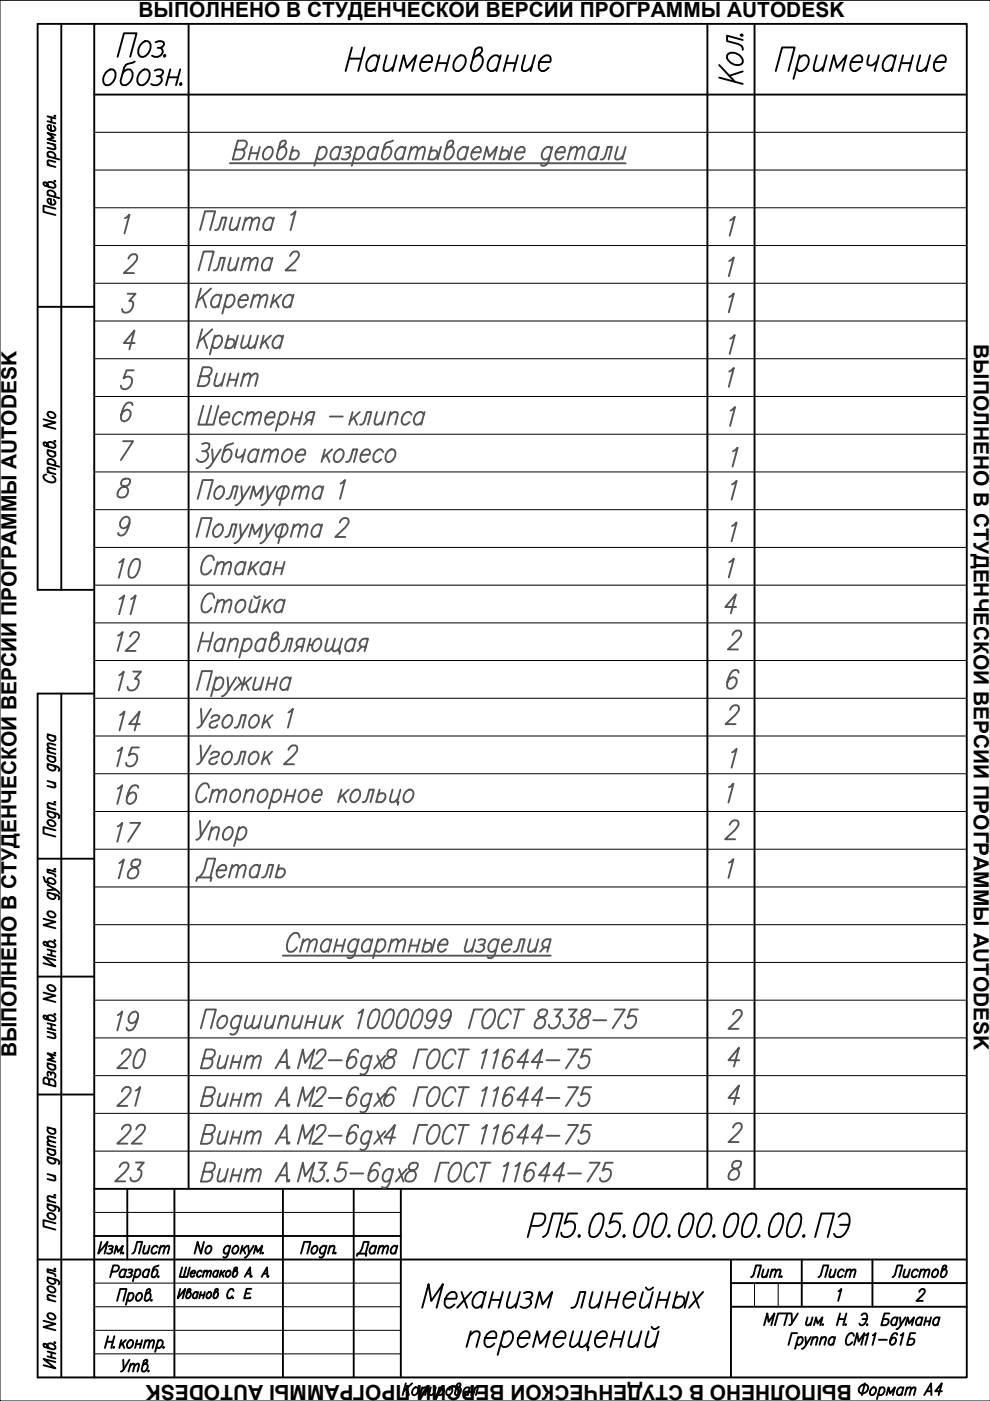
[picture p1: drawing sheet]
<svg xmlns="http://www.w3.org/2000/svg" width="210mm" height="297mm" viewBox="0 0 210 297" stroke-linecap="round" stroke-linejoin="round" font-family="sans-serif">
<defs><g id="words">
<g font-size="8.8">
<text x="72" y="16.2">Наименование</text>
<text x="110.8" y="263.5">РЛ5.05.00.00.00.00.ПЭ</text>
</g>
<text font-size="8.4" fill="#545454" x="40.2" y="188">Деталь</text>
<g font-size="7.9" fill="#545454">
<text x="41.3" y="50.1">Плита 1</text>
<text x="40.6" y="83.3">Винт</text>
<text x="24" y="123.8">10</text>
<text x="41.3" y="123.1">Стакан</text>
<text x="23.6" y="139.3">12</text>
<text x="40.6" y="163.3">Уголок 2</text>
<text x="23.6" y="171.8">16</text>
<text x="23.6" y="219.8">19</text>
<text x="23.6" y="243.8">22</text>
</g>
<g font-size="7.5" fill="#545454">
<text x="40.9" y="58.6">Плита 2</text>
<text x="41.6" y="130.9">Стойка</text>
<text x="24" y="147.5">13</text>
<text x="24" y="155.9">14</text>
<text x="40.6" y="155.6">Уголок 1</text>
<text x="23.6" y="163.7">15</text>
<text x="23.6" y="179.6">17</text>
<text x="24" y="187.3">18</text>
<text x="23.6" y="227.5">20</text>
<text x="23.6" y="235.7">21</text>
<text x="23.3" y="251.5">23</text>
</g>
<text font-size="7.1" fill="#545454" x="29.6" y="131.6" transform="rotate(-90 29.6 131.6)">11</text>
<text font-size="6.2" x="74.4" y="267.4">Дата</text>
<g font-size="5.7">
<text x="26.8" y="267.1">Лист</text>
<text x="158" y="272">Лит.</text>
<text x="172.2" y="272">Лист</text>
<text x="188" y="272">Листов</text>
<text x="30.7" y="297.4">1</text>
</g>
<g font-size="4.4">
<text x="29.4" y="3.5">ВЫПОЛНЕНО В СТУДЕНЧЕСКОЙ ВЕРСИИ ПРОГРАММЫ AUTODESK</text>
<text x="206.5" y="72.9" transform="rotate(90 206.5 72.9)">ВЫПОЛНЕНО В СТУДЕНЧЕСКОЙ ВЕРСИИ ПРОГРАММЫ AUTODESK</text>
<text x="3.5" y="224.2" transform="rotate(-90 3.5 224.2)">ВЫПОЛНЕНО В СТУДЕНЧЕСКОЙ ВЕРСИИ ПРОГРАММЫ AUTODESK</text>
<text x="180.6" y="293.6" transform="rotate(-180 180.6 293.6)">ВЫПОЛНЕНО В СТУДЕНЧЕСКОЙ ВЕРСИИ ПРОГРАММЫ AUTODESK</text>
</g>
</g></defs>
<!-- layer: OSN25 -->
<g fill="none" stroke="#000" stroke-width=".21">
<path d="M210 .1h-210v296.9h210M20 28.1h185M20 36.1h185M20 44.1h185M20 52.1h185M20 60.1h185M20 68.1h185M20 76.1h185M20 84.1h185M20 92.1h185M20 100.1h185M20 108.1h185"/>
<path d="M20 116.1h185M20 124.1h185M20 132.1h185M20 140h185M20 148h185M20 156h185M20 164h185M20 172h185M20 180.1h185M20 188.1h185M20 196.1h185M20 204.1h185"/>
<path d="M20 212.1h185M20 220.1h185M20 228.1h185M20 236.1h185M20 257.1h65M20 244.1h185M20 272h65M20 277.1h65M160 272v5.1M165 272v5.1M20 287h65M20 282.1h65"/>
</g>
<!-- layer: OSN50 -->
<g fill="none" stroke="#000" stroke-width=".4">
<path d="M13 5.1v120M20 5.1h185v286.9h-185zM20 5.1h-12v120h12M40 5.1v247M150 5.1v247M160 5.1v247M20 20.1h185M8 65.1h12M13 147.1v144.9M20 147.1h-12v144.9h12M8 182.1h12M8 207.1h12"/>
<path d="M8 232.1h12M20 252.1h185M27 252.1v14.9M37 252.1v39.9M60 252.1v39.9M75 252.1v39.9M85 252.1v39.9M8 267h197M20 262.1h65M155 267v25M155 272h50M155 277.1h50"/>
<path d="M170 267v10.1M185 267v10.1"/>
</g>
<!-- layer: TEXT -->
<g fill="none" stroke="#000" stroke-width=".4">
<path d="M22.4 15.4l1-.7h.5a1.99 1.99 0 0 1-.4 3.1l-.5 .3h-.5a1.39 1.39 0 0 1-.5-1.9zM24.9 12.1l1.4-5h2.7l-1.4 5M28.6 13.1l-1.9 .7-.3 .5-.8 2.8 .2 .7 .3 .3a2.12 2.12 0 0 0 1.8-3.1l-.3-.3h-.6l-1 .7M29.6 15.4l1-.7h.6a1.39 1.39 0 0 1 .4 1.9 1.83 1.83 0 0 1-1.9 1.5 1.39 1.39 0 0 1-.4-1.9zM29.8 9.4l1-.7h.5a1.39 1.39 0 0 1 .5 1.9 1.84 1.84 0 0 1-1.9 1.5 1.38 1.38 0 0 1-.5-2zM32.8 15l.6-.3h.6l.5 .3a.98 .98 0 0 1-1.2 1.2M33 9l.6-.3h.6l.5 .3a.98 .98 0 0 1-1.3 1.1M33.8 16.2l.5 .4a1.37 1.37 0 0 1-.7 1.4 1.37 1.37 0 0 1-1.6-.2M34 10.1l.5 .5a1.37 1.37 0 0 1-.8 1.4 1.37 1.37 0 0 1-1.5-.2M35 11.6l-.3 .2 .1 .3 .3-.3M35.7 16.4h2.1M36.1 14.7l-.9 3.4"/>
<path d="M38.2 14.7l-.9 3.4M38.4 17.6l-.3 .2 .2 .3 .2-.3M152.5 13.8l3.3 3.5M152.5 16.5l5 1.3M154.4 11.4a2.11 2.11 0 0 1 3.1 1.8 1.4 1.4 0 0 1-1.9 .5 1.84 1.84 0 0 1-1.4-1.9zM157.2 7.3l.3 .2-.3 .1-.2-.2M157.5 8.5l-3.3-.9v1.1l2.3 .6 .7 .4 .3 .9M157.5 15.1l-2.9 1M164.5 15.1l1.3-5h2.7l-1.3 5M169.4 12.4a1.22 1.22 0 0 1 1.8-.4 2.11 2.11 0 0 1-1.8 3.1l-.5-.8M169.6 11.7l-1.4 5M173.2 11.7l-.6 2.4v.7l.3 .3h.5l1.2-1"/>
<path d="M175.3 11.7l-.9 3.4M175.9 15.1l.9-3.4 .6 2.6 2.1-2.6-.9 3.4M180.4 13.2h2.3a1 1 0 0 0-.4-1.5 2.07 2.07 0 0 0-1.7 3.1l.3 .3h.5l1-.8M184.2 11.7l-.3 1.2v.7l.3 .3h.6l.5-.3 .7-.7M186.3 11.7l-.9 3.4M189.8 12.4l-.3-.4a1.22 1.22 0 0 0-1.8 .4 2.1 2.1 0 0 0-.3 2.4l.3 .3h.6l1-.8M189.9 11.7l-.8 3.4M191 13.4h2.1M191.5 11.7l-.9 3.4M193.6 11.7l-.9 3.4M195.1 11.7l-.6 2.4v.7l.3 .3h.5l1.3-1M197.2 11.7l-.9 3.4"/>
<path d="M198.1 13.2h2.3a1 1 0 0 0-.4-1.5 2.07 2.07 0 0 0-1.7 3.1l.3 .3h.6l.9-.8M10.1 39.1v-.3a1.01 1.01 0 0 1 1-.1 1.01 1.01 0 0 1 .6 .9l-.4 .2-1.8-.4-.3-.4 .2-.3a.77 .77 0 0 1 .8 .7l.2 .2M10.1 35l1.6 .4M10.1 33.1l2.5 .7M10.1 30.3l1.6 .4M10.1 24.7l1.6 .4M10.1 25.7l1.6 .4M10.4 33.2a.63 .63 0 0 1-.2-.9 .95 .95 0 0 1 1.1 0 .95 .95 0 0 1 .3 1.1l-.2 .1M10.9 24.9v1M11.3 30.6l.4 .6-.1 .5-1.5-.4M11.4 26.7a.61 .61 0 0 1 .2 1 .96 .96 0 0 1-1.1-.1 .96 .96 0 0 1-.3-1h.6v1.1M11.6 38.3l.1 .1h-.2"/>
<path d="M11.6 24.5l.1 .1h-.2M11.7 34.3l-1.5-.3-.1 .5 .4 .6M11.7 28.6l-1.6-.4 1.3 1-1.3 .3 1.6 .5M10.1 41.3l2.5 .7M10.4 41.4a.63 .63 0 0 1-.2-.9 .95 .95 0 0 1 1.1 0 .95 .95 0 0 1 .3 1.1l-.2 .1M11.4 42.3a.61 .61 0 0 1 .2 1 .96 .96 0 0 1-1.1-.1 .96 .96 0 0 1-.3-1h.6v1.1M11.7 44.2l-2.5-.6v1.3l2.5 .7M9.2 88.9l2.5 .7-2.5 .6 2.5 .7M10.1 94.3v-.3a1.01 1.01 0 0 1 1-.2 1.01 1.01 0 0 1 .6 .9l-.4 .3-1.8-.5-.3-.3 .2-.4a.77 .77 0 0 1 .8 .7l.2 .2M10.1 98.3l2.5 .6M10.1 95.4l1.6 .5M10.2 87.4a.95 .95 0 0 1 1.1 .1 .95 .95 0 0 1 .3 1 .96 .96 0 0 1-1.1 0 .96 .96 0 0 1-.3-1.1z"/>
<path d="M10.4 98.4l-.3-.5v-.3a1.01 1.01 0 0 1 1-.2 1.01 1.01 0 0 1 .6 .9l-.3 .3M10.4 95.5l-.2 .1a.93 .93 0 0 0 .4 1.1 .93 .93 0 0 0 1.1-.2v-.2l-.3-.5M11.6 93.5l.1 .1-.2-.1M11.7 99.5l-1.5-.3-.1 .4 .4 .6M9.8 100.6h-.2a.69 .69 0 0 0-.4 .8 .69 .69 0 0 0 .6 .5 1.4 1.4 0 0 0 1.9 .1 .95 .95 0 0 0-.6-1M10.1 100.1l1.6 .4M10.1 159.4l1.6 .4M10.1 155.7l1.6 .4M10.4 155.8l-.2 .1a.93 .93 0 0 0 .4 1 .93 .93 0 0 0 1.1-.1v-.3l-.3-.5M11.7 158.9l-1.5-.3-.1 .3 .4 .6M11.7 157.9l-1.5-.3-.1 .4 .4 .6M10.1 172l1.9 .5a.76 .76 0 0 1 .6 .8l-.2 .2"/>
<path d="M10.1 162l1.9 .5a.76 .76 0 0 1 .6 .8l-.2 .2M10.1 171.2l1.6 .4M10.1 165.6l1.6 .4M10.1 160.2l1.6 .4M10.2 174a.95 .95 0 0 1 1.1 0 .95 .95 0 0 1 .3 1.1 .97 .97 0 0 1-1.1-.1 .97 .97 0 0 1-.3-1zM10.4 172l-.2 .2a.93 .93 0 0 0 .4 1 .93 .93 0 0 0 1.1-.1v-.3l-.3-.5M10.4 162.1l-.2 .1a.93 .93 0 0 0 .4 1 .93 .93 0 0 0 1.1-.1v-.3l-.3-.5M10.4 160.3l-.2 .1a.95 .95 0 0 0 .3 1 .95 .95 0 0 0 1.1 0l.1-.4-.3-.5M11.3 165.9l.4 .6-.1 .4-1.5-.3M11.6 170l.1 .1h-.2M11.7 176l-2.5-.6v1.3l2.5 .7M11.7 170.6l-1.5-.3-.1 .4 .4 .6"/>
<path d="M9.2 194.8l2.5 .7-2.5 .6 2.5 .7M9.2 185.9l.4 1 .2 .2 1.5 .3 .4-.2a1.01 1.01 0 0 0-.6-.9 1.01 1.01 0 0 0-1 .1v.3l.3 .5M10.1 189.2l1.9 .5a.76 .76 0 0 1 .6 .8l-.2 .2M10.1 187.6l1.6 1-1.6 .1M10.2 193.3a1.07 1.07 0 0 1 1.5 .9 1.01 1.01 0 0 1-1 .2 1.01 1.01 0 0 1-.6-.9zM10.4 189.3l-.2 .1a.93 .93 0 0 0 .4 1.1 .93 .93 0 0 0 1.1-.2v-.3l-.3-.4M11.6 199.3l.1 .2-.2-.1M11.6 184.2l.1 .1h-.2M11.7 188.6l.5 .3 .4 .6M11.7 184.8l-1.6-.5v.6l1.5 .5 .1 .5M9.2 210.4l2.5 .7-2.5 .7 2.5 .6M10.1 215.8v-.3a.99 .99 0 0 1 1-.2 .99 .99 0 0 1 .6 .9l-.4 .3-1.8-.5-.3-.3 .2-.4a.81 .81 0 0 1 .8 .7l.2 .3"/>
<path d="M10.1 200.2v-.3a.99 .99 0 0 1 1-.2 .99 .99 0 0 1 .6 .9l-.4 .3-1.8-.5-.3-.4 .2-.3a.77 .77 0 0 1 .8 .7l.2 .2M10.1 218.8l1.6 .4M10.1 216.9l1.6 .5M10.1 218l1.6 .4M10.1 201.3l1.6 .4M10.1 202.4l1.6 .4M10.2 209a1.07 1.07 0 0 1 1.5 .9 1.01 1.01 0 0 1-1 .1 1.01 1.01 0 0 1-.6-.9zM10.9 201.5v1.1M10.9 217.2v1M11.3 219.1l.4 .6-.1 .4-1.5-.3M11.6 215l.1 .1-.2-.1M11.7 203.6l-2.5-.7 2.5 2-2.5-.7"/>
<path d="M10.1 225.4l1.6 .5M10.1 239l1.6 .5M10.4 229.1l-.2-.4a.54 .54 0 0 0-.5-.2 .54 .54 0 0 0-.5 .3v.9l2.5 .6v-.8a.86 .86 0 0 0-1.2-.6l-.1 1.1M10.4 225.5l-.2 .1a.97 .97 0 0 0 .3 1.1 .97 .97 0 0 0 1.1 0 .61 .61 0 0 0-.2-.9M10.4 239.1l-.2 .1a.93 .93 0 0 0 .4 1.1 .93 .93 0 0 0 1.1-.2v-.3l-.3-.4M10.8 227.6l.5-.2a.78 .78 0 0 1 .3 1.1M10.8 227.9a.5 .5 0 0 0-.6-.6v.8M11.6 223.2l.1 .1-.2-.1M11.7 223.8l-1.6-.5 1.3 1.1-1.3 .2 1.6 .5M10.1 255.3l1.9 .5a.76 .76 0 0 1 .6 .8l-.2 .2M10.1 245.3l1.9 .5a.76 .76 0 0 1 .6 .8l-.2 .2M10.1 254.5l1.6 .5"/>
<path d="M10.1 248.9l1.6 .5M10.1 243.5l1.6 .4M10.1 242.7l1.6 .5M10.2 257.3a.95 .95 0 0 1 1.1 .1 .95 .95 0 0 1 .3 1 .96 .96 0 0 1-1.1 0 .96 .96 0 0 1-.3-1.1zM10.4 255.4l-.2 .1a.93 .93 0 0 0 .4 1.1 .93 .93 0 0 0 1.1-.2v-.3l-.3-.4M10.4 245.4l-.2 .1a.93 .93 0 0 0 .4 1.1 .93 .93 0 0 0 1.1-.2v-.3l-.3-.5M10.4 243.6l-.2 .1a.95 .95 0 0 0 .3 1 .95 .95 0 0 0 1.1 .1l.1-.5-.3-.5M11.3 249.2l.4 .6-.1 .5-1.5-.3M11.6 253.3l.1 .2-.2-.1M11.7 259.4l-2.5-.7v1.3l2.5 .7M11.7 253.9l-1.5-.3-.1 .5 .4 .6M11.7 242.2l-1.5-.3-.1 .4 .4 .6"/>
<path d="M11.7 241.3l-1.5-.4-.1 .4 .4 .6M10.1 270.8l1.9 .5a.8 .8 0 0 1 .6 .9l-.2 .1M10.1 275.5l1.6 .4M10.2 278.6a.95 .95 0 0 1 1.1 0 .95 .95 0 0 1 .3 1 .96 .96 0 0 1-1.1 0 .96 .96 0 0 1-.3-1zM10.2 272.8a.95 .95 0 0 1 1.1 .1 .95 .95 0 0 1 .3 1 .96 .96 0 0 1-1.1 0 .96 .96 0 0 1-.3-1.1zM10.4 270.9l-.2 .1a.93 .93 0 0 0 .4 1.1 .93 .93 0 0 0 1.1-.2v-.3l-.3-.4M11.6 269l.1 .1-.2-.1M11.7 274.9l-1.5-.3-.1 .4 .4 .6M11.7 269.5l-1.6-.4v.6l1.5 .5 .1 .4M21.5 263.3l-.7 2.5 2-2.5-.6 2.5M23.1 264.3l.3-.2 .5 .2-.1 .4-.5 .1M23.6 264.8l.2 .3a.68 .68 0 0 1-.4 .7 .68 .68 0 0 1-.7-.1"/>
<path d="M23.7 269.6h.8a.73 .73 0 0 0 .6-.5 .73 .73 0 0 0-.2-.8h-.9l-.7 2.5M24.3 265.8l.4-1.7 .3 1.3 1-1.3-.4 1.7M24.8 275.8l.7-2.5h1.3l-.6 2.5M26.6 269.5l-.1-.3a.93 .93 0 0 0-1 .5 .93 .93 0 0 0 .1 1.1h.3l.5-.3M26.8 269.1l-.5 1.7M27.2 269.2h.8a.48 .48 0 0 1-.1 .5 .48 .48 0 0 1-.5 .1M27.3 274.5a.63 .63 0 0 1 .9-.3 .95 .95 0 0 1 0 1.1 .95 .95 0 0 1-1.1 .4l-.1-.3M27.4 274.1l-.7 2.5M27.7 269.8l.2 .2a.53 .53 0 0 1-.5 .8l-.6-.1M28.7 269.5a.63 .63 0 0 1 1-.3 .96 .96 0 0 1-.1 1.1 .96 .96 0 0 1-1 .4l-.1-.2M28.9 269.1l-.7 2.5M29.3 274.2l.5-.1a1.01 1.01 0 0 1 .2 1.1 1.01 1.01 0 0 1-.9 .6 1.01 1.01 0 0 1 .2-1.6z"/>
<path d="M31.4 274.1h.2a.99 .99 0 0 1 .2 1.1 .99 .99 0 0 1-.9 .6l-.2-.5 .4-1.8 .4-.2 .3 .1a.77 .77 0 0 1-.7 .8l-.2 .3M31.6 269.5l-.1-.3a.92 .92 0 0 0-1.1 .5 .92 .92 0 0 0 .2 1.1h.3l.4-.3M31.7 269.1l-.5 1.7M32.1 275.6v.2l.1-.1M33.6 270.6l-.1 .1h.2M33.6 268.3l-.9 .4-.2 .2-.4 1.4 .1 .4a.93 .93 0 0 0 1.1-.4 .93 .93 0 0 0-.2-1.2h-.3l-.4 .4M38.2 273.3l-.5 2 1.6-2-.6 2M38.6 268.7l-.5 2h1.6l.5-2M39.5 268.7l-.6 2M40 273.9h.2a.74 .74 0 0 1 .2 .9 .74 .74 0 0 1-.9 .4v-.3l.3-1.4 .5-.2 .1 .2-.1 .2-.7 .5M40.4 270h.9l.1-.4a.67 .67 0 0 0-.9 0 .67 .67 0 0 0-.1 .8l.2 .3 .6-.3M41.9 274.2l-.1-.2a.74 .74 0 0 0-.8 .4 .74 .74 0 0 0 .1 .9l.6-.3"/>
<path d="M42 273.9l-.4 1.4M42.4 274.6h.9M42.6 273.9l-.4 1.4M42.8 269.7l-.1-.2a.74 .74 0 0 0-.9 .3 .74 .74 0 0 0 .2 .9l.6-.3M43.2 269.8l.5-.4 .3 .1-.3 1.2M43.2 263.3l-.6 2.5-.7-2.5-.6 2.5M43.3 269.4l-.3 1.3M43.4 273.9l-.3 1.4M43.8 264.5l.5-.4h.3a1.01 1.01 0 0 1 .1 1.1 1.01 1.01 0 0 1-.9 .6 .83 .83 0 0 1 0-1.3zM44 274.2l.4-.3a.69 .69 0 0 1 .4 .9 .69 .69 0 0 1-.8 .5 .63 .63 0 0 1 0-1.1zM44 269.8l.5-.4 .2 .1-.2 1.2M45.8 273.9h.2a.75 .75 0 0 1 .1 .9 .75 .75 0 0 1-.8 .4l-.1-.3 .4-1.4 .3-.2 .3 .1a.67 .67 0 0 1-.6 .6l-.2 .2"/>
<path d="M46.2 269.7l-.1-.2a.75 .75 0 0 0-.8 .3 .75 .75 0 0 0 .1 .9l.6-.3M46.3 269.4l-.3 1.3M46.9 269.4l-.4 1.3M47.1 270l.3 .7M47.7 269.4l-1 .9M48 269.7a.51 .51 0 0 1 .8-.2 .76 .76 0 0 1 0 .8 .76 .76 0 0 1-.9 .3v-.4zM48.7 264.5l-.1-.2a.91 .91 0 0 0-1 .4 .91 .91 0 0 0 .1 1.1l.5-.1 .3-.3M48.8 264.1l-.5 1.9a.76 .76 0 0 1-.8 .6l-.2-.1M49.4 275.1l-.1 .1h.1M49.5 264.5l.5-.4h.3a1.01 1.01 0 0 1 .1 1.1 1.01 1.01 0 0 1-.9 .6 .83 .83 0 0 1 0-1.3zM49.5 273.7v-.2a.56 .56 0 0 0-.6-.2 .56 .56 0 0 0-.4 .4l-.3 .8a.57 .57 0 0 0 .3 .8 .57 .57 0 0 0 .7-.5M49.9 269.4h.2a.73 .73 0 0 1 .1 .9 .73 .73 0 0 1-.8 .3l-.1-.3 .4-1.4 .3-.2 .3 .1a.63 .63 0 0 1-.6 .7l-.2 .2"/>
<path d="M51.4 264.1l-.4 1.7M51.6 264.8l.4 1M51.9 270.7l1.1-2 .1 2M52 274.2h1M52.3 270.1h.8M52.4 264.1l-1.3 1.2M52.6 264.1l.2 1.7 1-1.7M52.8 265.8a1.24 1.24 0 0 1-.9 .8M53 275.1l-.1 .1h.2M53.3 273.3h-1l-.5 2h1M53.3 270.5v.2l.1-.1M53.8 265.8l.5-1.7 .3 1.3 1-1.3-.4 1.7"/>
<path d="M55.5 270.7l1.1-2 .1 2M55.7 265.6l-.1 .1h.2M55.9 270.1h.7M56.9 270.5l-.1 .2 .1-.1M63.8 265.8l.7-2.5h1.3l-.6 2.5M66.3 264.5l.4-.4h.3a1.01 1.01 0 0 1 .2 1.1 1.01 1.01 0 0 1-.9 .6 .83 .83 0 0 1 0-1.3zM69.1 264.5l-.1-.2a.91 .91 0 0 0-1.1 .4 .91 .91 0 0 0 .2 1.1l.5-.1 .3-.3M69.2 264.1l-.5 1.9a.76 .76 0 0 1-.8 .6l-.2-.1M69.8 264.6l.7-.5 .4 .2-.3 1.5M70 264.1l-.5 1.7M71.1 265.6l-.1 .1h.2M89.5 277.3l1.4-5 .5 3.5 2.5-3.5-1.3 5"/>
<path d="M94.4 275.4h2.3a1.03 1.03 0 0 0-.4-1.5 2.11 2.11 0 0 0-1.8 3.1l.3 .3h.6l1-.8M97.9 273.9l1.1 3.4M99.9 273.9l-3 3.4M102.8 274.6l-.6-.7a2.12 2.12 0 0 0-1.8 3.1l.4 .3h.5l1-.8M103 273.9l-.9 3.4M104.1 275.6h2.1M104.5 273.9l-.9 3.4M106.6 273.9l-.9 3.4M108.1 273.9l-.6 2.4v.7l.3 .3h.6l1.2-1M110.2 273.9l-.9 3.4M111.1 274.2l.7-.3h.5l.5 .3a1 1 0 0 1-1.3 1.2M112.1 275.4l.5 .4a1.37 1.37 0 0 1-.8 1.4 1.37 1.37 0 0 1-1.5-.2"/>
<path d="M113.5 277.3l.9-3.4 .6 2.6 2.1-2.6-.9 3.4M121.1 277.3h.4l.5-.3 .3-.7 .7-2.4h1.1l-.9 3.4M125.6 273.9l-.6 2.4v.7l.3 .3h.6l1.2-1M127.7 273.9l-.8 3.4M128.8 275.6h2.1M129.3 273.9l-.9 3.4M131.4 273.9l-.9 3.4M132.3 275.4h2.3a1.03 1.03 0 0 0-.4-1.5 2.09 2.09 0 0 0-1.8 3.1l.4 .3h.5l1-.8M136.3 273.9l-.6 2.4v.7l.3 .3h.6l1.2-1M136.9 273l.5 .5h.4l.7-.5M138.4 273.9l-.9 3.4M139.5 275.6h2.1"/>
<path d="M139.9 273.9l-.9 3.4M142 273.9l-.9 3.4M143.2 275.4a1.05 1.05 0 0 1 1.1-.6 1.05 1.05 0 0 1 .8 1 1.46 1.46 0 0 1-2.2 1.2l-.1-.2M143.6 273.9l-.9 3.4M146 273.9l-.9 3.4M147 273.9l1.2 3.4M149.1 273.9l-3 3.4M166.1 278.5h-1.1l-.7 2.5M166.3 278.5h1.3M167 278.5l-.7 2.5M167.8 278.5l.1 2M169.2 278.5l-1.4 2.2-.5 .3"/>
<path d="M171.2 279.3l-.3 1.5 .4 .2 .6-.5M172.3 279.3l-.5 1.7M177.8 273.8l.6-.5-.7 2.5M177.8 279.7h1.3M178.1 278.5l-.7 2.5M179.5 278.5l-.7 2.5M182.7 278.8a.63 .63 0 0 1 .5-.3 .63 .63 0 0 1 .6 .3 1.69 1.69 0 0 1-1.3 2.2l-.3-.4M182.8 279.7h1M188.6 278.5h-1.1l-.6 2.5h.8a.73 .73 0 0 0 .6-.6 .73 .73 0 0 0-.2-.7h-.9M190.3 279.7l-.2-.3a.94 .94 0 0 0-1 .4 .94 .94 0 0 0 0 1 .61 .61 0 0 0 .9-.2M190.4 279.3l-.5 1.7M190.8 279.3l.2 1.7 1-1.7"/>
<path d="M194.9 273.9a.59 .59 0 0 1 .5-.6 .59 .59 0 0 1 .7 .5l-.5 .8-1.3 1.2h1.3M195.5 279.7l-.3-.4a1.01 1.01 0 0 0-.9 .6 1.01 1.01 0 0 0 .2 1.1h.3l.4-.4M195.6 279.3l-.4 1.7M196.4 279.3l-.5 1.7M197.4 279.3l-.4 1.7M199.1 279.7l-.3-.4a1.01 1.01 0 0 0-.9 .6 1.01 1.01 0 0 0 .2 1.1h.3l.5-.4M199.2 279.3l-.4 1.7M9.2 280l2.5 .7-2.5 .7 2.5 .6M10.1 285.4v-.3a1.01 1.01 0 0 1 1-.2 1.01 1.01 0 0 1 .6 .9l-.4 .3-1.8-.5-.3-.3 .2-.4a.77 .77 0 0 1 .8 .7l.2 .3M10.1 286.5l1.6 .5M10.1 287.6l1.6 .4M10.9 286.8v1"/>
<path d="M11.6 284.6l.1 .1-.2-.1M11.7 288.8l-2.5-.7 2.5 2-2.5-.6M22.6 284.5h1.3M22.9 283.3l-.7 2.5M24.1 285.6v.2l.1-.1M24.3 283.3l-.7 2.5M25.7 284.1l-.4 1.7M25.9 284.8l.5 1M26.1 288.3l.1 2M26.7 284.1l-1.3 1.2M27.2 284.5l.4-.4h.3a1.01 1.01 0 0 1 .2 1.1 1.01 1.01 0 0 1-.9 .6 .83 .83 0 0 1 0-1.3zM27.5 288.3l-1.4 2.3-.5 .2"/>
<path d="M27.6 289.6l.6-.5 .3 .1-.3 1.6M27.7 289.1l-.5 1.7M28.5 289.6l.6-.5 .4 .1-.4 1.6M28.9 285h1M29.1 284.1l-.5 1.7M30.1 284.1l-.4 1.7M30.8 289.1h.2a1.01 1.01 0 0 1 .2 1.1 1.01 1.01 0 0 1-.9 .6l-.3-.5 .5-1.8 .4-.2 .3 .1a.8 .8 0 0 1-.7 .8l-.2 .3M30.8 284.6l.6-.5 .3 .2-.3 1.5M30.9 284.1l-.5 1.7M31.5 290.6l-.1 .1h.2M31.7 284.6l.6-.5 .4 .2-.4 1.5M33.5 284.5l.4-.4h.3a1.01 1.01 0 0 1 .2 1.1 1.01 1.01 0 0 1-.9 .6l-.3-.4"/>
<path d="M33.5 284.1l-.6 2.5M34.7 285.6l-.1 .2 .2-.1M99.6 283.2l1.2-.9h.5l.4 .2v.5l-.7 2.6M99.8 282.3l-.9 3.3M102.8 283.7h2.3a1.02 1.02 0 0 0-.3-1.4 2.07 2.07 0 0 0-1.8 3.1l.3 .2h.6l.9-.7M106.7 283a1.23 1.23 0 0 1 1.8-.5 2.11 2.11 0 0 1-1.8 3.1l-.5-.7M106.9 282.3l-1.4 5M109.9 283.7h2.3a1 1 0 0 0-.4-1.4 2.07 2.07 0 0 0-1.8 3.1l.3 .2h.6l1-.7M113 285.6l.9-3.3 .6 2.6 2.1-2.6-.9 3.3M117.5 283.7h2.3a1 1 0 0 0-.4-1.4 2.07 2.07 0 0 0-1.8 3.1l.4 .2h.5l1-.7M121.5 282.3l-.6 2.3v.8l.3 .2h.4l1.2-1M123.4 282.3l-.6 2.3v.8l.3 .2h.4l1.2-1"/>
<path d="M125.3 282.3l-.9 3.3h.4l-.2 .7M126.3 283.7h2.3a1 1 0 0 0-.4-1.4 2.07 2.07 0 0 0-1.8 3.1l.3 .2h.6l.9-.7M129.8 283.9h2.1M130.3 282.3l-.9 3.3M132.4 282.3l-.9 3.3M133.9 282.3l-.6 2.3v.8l.3 .2h.6l1.2-1M136 282.3l-.9 3.3M137.5 282.3l-.6 2.3v.8l.3 .2h.6l1.2-1M138.2 281.3l.1 .2a.9 .9 0 0 0 1.4-.2M139.6 282.3l-.9 3.3M162 281l.7-2.5 .3 1.8 1.2-1.8-.7 2.5M169 282.6h-1.1l-.7 2.5"/>
<path d="M169.2 283.8l.4-.3h.3a1.01 1.01 0 0 1 .2 1 1.01 1.01 0 0 1-.9 .6l-.3-.3M169.2 283.5l-.6 2.5M170.8 283.5l.1 1.6 1-1.6M170.9 285.1a1.11 1.11 0 0 1-.9 .9M172.3 284l.6-.5 .4 .1-.3 1.5M172.4 283.5l-.5 1.6M172.6 281l.4-1.7 .3 1.3 1.1-1.3-.5 1.7M174.1 284l.6-.5 .4 .1-.3 1.5M174.2 283.5l-.4 1.6M174.5 280.7l-.1 .3 .1-.2M177 283.8l-.3-.3a1.01 1.01 0 0 0-.9 .6 1.01 1.01 0 0 0 .1 1h.3l.5-.3M177.1 283.5l-.5 1.6"/>
<path d="M179.3 280.7l-.1 .3 .2-.2M181 283.2v-.2a.7 .7 0 0 0-.7-.3 .7 .7 0 0 0-.6 .5l-.2 .4a1.29 1.29 0 0 0 .2 1.5 1.01 1.01 0 0 0 1-.5M181.1 285.1l.7-2.5 .2 1.8 1.3-1.8-.7 2.5M182.4 294a.88 .88 0 0 1 1.1-.5 .88 .88 0 0 1 .5 1.2 .99 .99 0 0 1-1 .8 .99 .99 0 0 1-.9-.8zM183.4 293.3l-.7 2.5M183.5 283.1l.6-.5-.6 2.5M183.9 280.7l-.1 .3 .1-.2M184.7 294.5l.5-.4h.3a.93 .93 0 0 1 .1 1.1 .93 .93 0 0 1-1 .5 1.03 1.03 0 0 1 .1-1.2zM185.1 283.1l.6-.5-.7 2.5M186.3 284.1h1.7M186.5 294.5a.63 .63 0 0 1 .9-.3 .95 .95 0 0 1 0 1.1 .95 .95 0 0 1-1 .4l-.2-.2M186.6 294.1l-.7 2.5"/>
<path d="M188 295.8l.4-1.7 .3 1.4 1-1.4-.4 1.7M190.2 283v-.2l-.4-.2a2.14 2.14 0 0 0-1 2.4 .81 .81 0 0 0 1-.3 .81 .81 0 0 0-.2-1.1 .88 .88 0 0 0-.9 .7M191 281a1.11 1.11 0 0 1-.9 .8M191 283.1l.6-.5-.7 2.5M191.5 294.5l-.2-.3a.93 .93 0 0 0-1 .5 .93 .93 0 0 0 .1 1.1h.3l.5-.3M191.6 294.1l-.5 1.7M192 281l.4-1.7 .4 1.3 1-1.3-.5 1.7M192.2 294.6l.6-.5 .3 .1-.3 1.6M192.3 294.1l-.4 1.7M193.1 294.6l.6-.5 .4 .1-.3 1.6M194 282.6h-1l-.7 2.5h.9a.73 .73 0 0 0 .6-.5 .73 .73 0 0 0-.3-.8h-.8M196 295.8l1.4-2.5 .1 2.5"/>
<path d="M196.1 280.1h1.1M196.5 295h.9M199.7 295h-1.4l1.4-1.7-.7 2.5"/>
</g>
<g fill="none" stroke="#545454" stroke-width=".4">
<path d="M48.7 34.6h84M49.9 31.7h1.4l.4 .2a1.36 1.36 0 0 1-1 1.9h-1.4l1.1-4h1.4l.4 .2a1.2 1.2 0 0 1-.9 1.7M53 32.5h1.7M53.4 31.1l-.7 2.7M55.1 31.1l-.7 2.7M56.2 31.7l.7-.6h.5a1.62 1.62 0 0 1-.7 2.7h-.5a1.32 1.32 0 0 1 0-2.1zM59.8 31.1h.5a1.6 1.6 0 0 1-.7 2.7h-.5l-.3-.2-.1-.6 .8-2.8 .5-.4h.5l.1 .2a1.29 1.29 0 0 1-1.1 1.3l-.4 .4M61.8 32.3a.87 .87 0 0 1 1.4-.3 .87 .87 0 0 1-.2 1.4 .99 .99 0 0 1-1.4 .2l-.1-.2M62.1 31.1l-.7 2.7M67.6 31.7l.7-.6h.5a1.6 1.6 0 0 1-.7 2.7h-.5l-.4-.6M67.7 31.1l-1 4M72.2 31.7l-.5-.6a1.69 1.69 0 0 0-1.4 2.5l.2 .2h.5l.7-.6"/>
<path d="M72.3 31.1l-.7 2.7M73 31.3l.5-.2 .9 .2v.4l-.2 .4-.8 .2M73.8 32.3l.4 .4a1.1 1.1 0 0 1-.6 1 1.1 1.1 0 0 1-1.2-.1M75.5 31.7a.97 .97 0 0 1 1.5-.4 1.71 1.71 0 0 1-1.5 2.5l-.4-.6M75.6 31.1l-1 4M80.1 31.7l-.2-.4a.97 .97 0 0 0-1.5 .4 1.32 1.32 0 0 0 0 2.1h.5l.8-.6M80.2 31.1l-.7 2.7M83.3 29.8l-1.5 .6-.2 .4-.7 2.2 .1 .4 .3 .4a1.69 1.69 0 0 0 1.5-2.5l-.3-.2h-.4l-.8 .6M85.9 31.7l-.5-.6a1.69 1.69 0 0 0-1.4 2.5l.2 .2h.5l.7-.6M86 31.1l-.7 2.7M87 31.9l1-.8 .6 .2v.6l-.5 1.9M87.2 31.1l-.7 2.7"/>
<path d="M88.6 31.9l.9-.8 .6 .2v.6l-.5 1.9M91.2 32.3a.84 .84 0 0 1 .9-.4 .84 .84 0 0 1 .7 .8 1.16 1.16 0 0 1-1.8 .9l-.1-.2M91.5 31.1l-.7 2.7M93.5 31.1l-.7 2.7M95.3 31.1h.5a1.62 1.62 0 0 1-.7 2.7h-.5l-.3-.2-.1-.6 .8-2.8a.71 .71 0 0 1 1.1-.2 1.29 1.29 0 0 1-1.1 1.3l-.4 .4M99.1 31.7l-.4-.6a1.69 1.69 0 0 0-1.5 2.5l.3 .2h.5l.7-.6M99.3 31.1l-.7 2.7M100 32.3h1.9a.74 .74 0 0 0 0-.8 .74 .74 0 0 0-.8-.4 1.79 1.79 0 0 0-1 2.5l.3 .2h.4l.8-.6M102.5 33.8l.7-2.7 .5 2.1 1.7-2.1-.8 2.7M106.3 32.3a.87 .87 0 0 1 1.4-.3 .87 .87 0 0 1-.2 1.4 .99 .99 0 0 1-1.4 .2l-.1-.2M106.6 31.1l-.7 2.7M108.6 31.1l-.7 2.7"/>
<path d="M109.3 32.3h1.9a.74 .74 0 0 0 0-.8 .74 .74 0 0 0-.8-.4 1.79 1.79 0 0 0-1 2.5l.3 .2h.5l.7-.6M116.9 31.7l-.1-.4a.97 .97 0 0 0-1.5 .4 1.5 1.5 0 0 0 0 2.1h.5l.7-.6M117.1 31.1l-.8 3.1a1.19 1.19 0 0 1-1.3 .9l-.3-.1M117.9 32.3h1.8a.74 .74 0 0 0 0-.8 .74 .74 0 0 0-.8-.4 1.79 1.79 0 0 0-.9 2.5 .97 .97 0 0 0 1.4-.4M120.9 31.9l.9-.8 .6 .2v.6l-.5 1.9M121.1 31.1l-.7 2.7M122.4 31.9l1-.8 .5 .2v.6l-.5 1.9M126.9 31.7l-.2-.4a.97 .97 0 0 0-1.5 .4 1.7 1.7 0 0 0-.2 1.9 .97 .97 0 0 0 1.4-.4M127 31.1l-.7 2.7M127.4 33.8l.6-.2 .3-.6 .5-1.9h1l-.8 2.7M131 31.1l-.5 1.9v.6l.2 .2h.5l.9-.8M132.7 31.1l-.8 2.7"/>
<path d="M26.5 46.3l1-.8-1.1 4M27.2 54.8l.1-.1a1 1 0 0 1 .8-.8 1 1 0 0 1 1 .4 1.68 1.68 0 0 1-.8 1.7l-2 1.9h2.1M154.6 55.3l1-.7-1.1 4M154.8 46.7l1-.7-1.1 4M27.1 62.3h1.6l-1.3 1.5h.5l.2 .2a1.6 1.6 0 0 1-.3 1.7 1.6 1.6 0 0 1-1.8 .4l-.1-.6M28.3 78.5h-1.5l-.6 1.7a1.01 1.01 0 0 1 1.4-.2 1.01 1.01 0 0 1 .3 1.4 1.28 1.28 0 0 1-.9 1 1.28 1.28 0 0 1-1.3-.3l-.1-.3M28.6 72.7h-2.3l2.2-2.6-1.1 4M42.6 61.2l-1 4M42.9 69.8l-1.1 4M42.9 62.9l.8 2.3M43.2 71.5l.7 2.3M44.7 61.2l-2.8 2.6"/>
<path d="M45 69.8l-2.9 2.7M45.4 71.7a.97 .97 0 0 1 1.5-.4 1.71 1.71 0 0 1-1.5 2.5l-.4-.6M45.6 71.1l-1.1 4M46.8 63.1l-.2-.4a.97 .97 0 0 0-1.5 .4 1.65 1.65 0 0 0-.1 1.9l.2 .2h.5l.7-.6M47 62.5l-.7 2.7M48 63.1a.97 .97 0 0 1 1.5-.4 1.71 1.71 0 0 1-1.4 2.5l-.5-.6M48.2 72.3a.84 .84 0 0 1 .9-.4 .84 .84 0 0 1 .6 .8 1.18 1.18 0 0 1-1.8 .9l-.1-.2M48.2 62.5l-1.1 4M48.5 71.1l-.8 2.7M50.4 71.1l-.7 2.7M50.6 63.6h1.9a.74 .74 0 0 0 0-.8 .74 .74 0 0 0-.8-.3 1.79 1.79 0 0 0-1 2.5 .97 .97 0 0 0 1.5-.4M51.6 71.1l-.5 2v.5l.6 .2 1-.7"/>
<path d="M53.2 71.1l-.5 2v.5l.5 .2 1-.7M53.6 63.3l1-.8 .6 .2v.6l-.5 1.9M53.8 62.5l-.7 2.7M54.7 71.1l-.7 2.7M55.2 63.3l.9-.8 .6 .2v.6l-.5 1.9M55.9 71.1l-.7 2.7M56.2 72.3l.7 1.5M57.4 71.1l-2 2M58.1 62.5l-.7 2.7M58.4 63.6l.7 1.6M59.6 62.5l-2 1.9M59.9 71.7l-.5-.6a1.69 1.69 0 0 0-1.4 2.5l.3 .2h.4l.8-.6"/>
<path d="M60 71.1l-.7 2.7M62.1 63.1l-.2-.4a.97 .97 0 0 0-1.5 .4 1.7 1.7 0 0 0-.2 1.9 .97 .97 0 0 0 1.5-.4M62.2 62.5l-.7 2.7M154.6 63l1-.8-1.1 4M154.6 78.8l1-.8-1.1 4M154.8 71.8l1-.8-1.1 4M26.1 93.5h2.1l-2.6 4M28.1 85.9l-.1-.4-.4-.2-.8 .2a5.3 5.3 0 0 0-1.2 3.3l.2 .3a1.38 1.38 0 0 0 1.5-.2 1.38 1.38 0 0 0 .4-1.5l-.2-.4a.99 .99 0 0 0-1.5 .4l-.3 .6M42.8 94.1l.7-.2 .9 .2a1.26 1.26 0 0 1-.9 1.6 1.13 1.13 0 0 1 .7 1 1.13 1.13 0 0 1-.8 1.1 1.18 1.18 0 0 1-1.7-.4M42.9 95.7h.6M43.1 86l-1.1 4h3.2l1.1-4M44.8 86l-1.1 4"/>
<path d="M45 95.3l.2 2.6 1.6-2.6M45.2 97.9a1.89 1.89 0 0 1-1.4 1.4M46.7 88.5h1.8a.79 .79 0 0 0-.3-1.1 1.66 1.66 0 0 0-1.4 2.4l.3 .2h.4l.8-.5M49.4 93.9l-1.5 .6-.2 .4-.6 2.3 .1 .6a.97 .97 0 0 0 1.5-.4 1.65 1.65 0 0 0 .2-1.9l-.3-.2h-.4l-.8 .5M50.3 95.3l-.2 .9v.6l.2 .2 .8-.2 .6-.6M51.4 87.9l-.2-.3a.97 .97 0 0 0-1.4 .3 1.5 1.5 0 0 0 0 2.1h.5l.7-.5M52 95.3l-.7 2.6M52.3 88.1l1-.7 .5 .2v.5l-.5 1.9M52.5 87.4l-.7 2.6M53.8 88.1l1-.7 .6 .2v.5l-.6 1.9M54.7 95.8l-.2-.3a.97 .97 0 0 0-1.5 .3 1.7 1.7 0 0 0-.2 2 .97 .97 0 0 0 1.5-.4M54.9 95.3l-.7 2.6"/>
<path d="M55.9 96l1-.7 .5 .2v.5l-.5 1.9M56.1 95.3l-.7 2.6M56.3 88.5h1.8a.84 .84 0 0 0-.3-1.1 1.68 1.68 0 0 0-1.4 2.4 .97 .97 0 0 0 1.5-.3M57.4 96l1-.7 .5 .2v.5l-.5 1.9M59.4 87.9l.7-.5h.5a1.59 1.59 0 0 1-.7 2.6h-.5l-.5-.5M59.5 87.4l-1.1 4M60.2 95.8l.8-.5h.4a1.59 1.59 0 0 1-.7 2.6h-.4a1.1 1.1 0 0 1-.4-1.5zM62.1 88.7h1.6M62.4 87.4l-.7 2.6M62.8 96.4h1.8a.79 .79 0 0 0-.3-1.1 1.66 1.66 0 0 0-1.4 2.5l.3 .1h.4l.8-.5M64.1 87.4l-.7 2.6M65.3 89.1l-.9 .9"/>
<path d="M66.2 89.1h-.9a.94 .94 0 0 1-.4-1 .94 .94 0 0 1 .9-.7h.9l-.7 2.6M68.9 95.3l-.7 2.6M69.2 96.4l.6 1.5M69.9 88.3h2.8M70.4 95.3l-2 1.9M71.2 95.8l.7-.5h.5a1.62 1.62 0 0 1-.7 2.6h-.5a1.32 1.32 0 0 1 0-2.1zM73.4 97.9l.6-.1 .3-.6 .5-1.9h1l-.8 2.6M74.8 87.4l-.8 2.6M75.1 88.5l.6 1.5M76.3 87.4l-2 1.9M76.3 90l.7-.2 .3-.5 .5-1.9h.9l-.7 2.6M76.5 96.4h1.8a.79 .79 0 0 0-.3-1.1 1.66 1.66 0 0 0-1.4 2.5l.3 .1h.4l.8-.5"/>
<path d="M79.9 87.4l-.5 1.9v.5l.3 .2h.4l1-.7M81.2 95.8l-.4-.5a1.59 1.59 0 0 0-1.5 .9 1.59 1.59 0 0 0 .3 1.7h.5l.7-.5M81.6 87.4l-.7 2.6M82.1 95.8a.97 .97 0 0 1 1.5-.3 1.69 1.69 0 0 1-1.4 2.4 1.12 1.12 0 0 1-.3-1.5zM82.6 88.1l1-.7h.5l.2 .2v.3l-.5 2.1M82.8 87.4l-.7 2.6M87.2 87.9l-.4-.5a1.68 1.68 0 0 0-1.4 2.4l.2 .2h.5l.7-.5M89.8 87.9l-.2-.3a.97 .97 0 0 0-1.4 .3 1.7 1.7 0 0 0-.3 1.9 .97 .97 0 0 0 1.5-.3M90 87.4l-.7 2.6M154.9 87.1l1-.8-1.1 4M155.4 95.7l1-.8-1.1 4M26 101.7a.82 .82 0 0 0 0 1.3 1.28 1.28 0 0 1 1.2 1.5 1.28 1.28 0 0 1-1.7 1l-.5-.2a1.58 1.58 0 0 1 1.2-2.1 1.23 1.23 0 0 0 1.3-1.5l-.4-.2z"/>
<path d="M27.5 110.9a1.26 1.26 0 0 1-1.8 .9 1.51 1.51 0 0 1 1.2-2.3l.4 .2 .2 .4a5.1 5.1 0 0 1-1.2 3.3l-.8 .1-.4-.1v-.4M41.7 113.8l1-4h2.2l-1.1 4M41.9 105.8l1.1-4h2.1l-1.1 4M45.6 111.7l.8-.5h.4a1.59 1.59 0 0 1-.7 2.6h-.5a1.1 1.1 0 0 1-.3-1.5zM45.8 103.7a.97 .97 0 0 1 1.5-.4 1.69 1.69 0 0 1-1.4 2.5 1.1 1.1 0 0 1-.4-1.5zM47.8 113.8l.6-.1 .8-2.5h1l-.8 2.6M48 105.8l.7-.2 .3-.6 .5-1.9h.9l-.7 2.7M50.9 111.2l.2 2.6 1.6-2.6M51.1 113.8a1.89 1.89 0 0 1-1.4 1.4M51.2 103.1l.2 2.7 1.6-2.7M51.4 105.8a1.95 1.95 0 0 1-1.5 1.3M52.8 113.8l.7-2.6 .5 2.1 1.6-2.1-.7 2.6"/>
<path d="M53 105.8l.8-2.7 .5 2.1 1.6-2.1-.7 2.7M56.4 111.2l.2 2.6 1.6-2.6M56.6 113.8a1.89 1.89 0 0 1-1.4 1.4M56.6 103.1l.3 2.7 1.6-2.7M56.9 105.8a1.89 1.89 0 0 1-1.5 1.3M58.8 111.7l.8-.5h.9a1.59 1.59 0 0 1-.7 2.6h-.9a1.32 1.32 0 0 1-.1-2.1zM59.1 103.7l.8-.6h.9a1.62 1.62 0 0 1-.8 2.7h-.9a1.1 1.1 0 0 1-.3-1.5zM60 111.2l-1 4M60.3 103.1l-1.1 4M62.1 111.9l1-.7 .6 .2v.5l-.5 1.9M62.3 111.2l-.7 2.6M62.4 103.9l1-.8 .5 .2-.5 2.5"/>
<path d="M62.6 103.1l-.7 2.7M63.7 111.9l.9-.7 .6 .2v.5l-.5 1.9M63.9 103.9l1-.8 .5 .2-.5 2.5M68.1 111.7l-.4-.5a1.69 1.69 0 0 0-1.4 2.5l.2 .1h.5l.7-.5M68.3 111.2l-.7 2.6M68.4 103.7l-.5-.6a1.69 1.69 0 0 0-1.4 2.5l.3 .2h.4l.8-.6M68.5 103.1l-.7 2.7M72.1 110.8a1.13 1.13 0 0 1 1.7-.8 1.01 1.01 0 0 1-.2 1.4l-2.5 2.4h2.1M72.2 102.5l1-.7-1.1 4M154.6 119.2l1-.8-1.1 4M155.2 102.7l1-.8-1.1 4M155.2 111.5l1-.7-1.1 4"/>
<path d="M42.5 136h2.2M43 134.1l-1 4M45.2 134.1l-1.1 4M47.5 136l-.2-.4a.97 .97 0 0 0-1.4 .4 1.7 1.7 0 0 0-.2 1.9 .97 .97 0 0 0 1.4-.4M47.7 135.4l-.7 2.7M48.7 136.2l1-.8h.4l.3 .2v.4l-.5 2.1M48.9 135.4l-.7 2.7M51.7 136l.7-.6h.5a1.6 1.6 0 0 1-.7 2.7h-.5l-.5-.6M51.8 135.4l-1.1 4M56.2 136l-.4-.6a1.69 1.69 0 0 0-1.4 2.5l.2 .2h.5l.7-.6M56.4 135.4l-.7 2.7M58.2 135.4h.5a1.59 1.59 0 0 1 .3 1.7 1.59 1.59 0 0 1-1.5 1l-.3-.2-.1-.6 .8-2.8 .5-.4h.5l.1 .2a1.24 1.24 0 0 1-1.2 1.3l-.4 .4"/>
<path d="M59.6 138.1l.7-.2 .3-.6 .5-1.9h.9l-.7 2.7M63.2 137.1l-.8 1M64.2 137.1h-1a.95 .95 0 0 1-.3-1 .95 .95 0 0 1 .8-.7h.9l-.7 2.7M65.5 136.7h.7a1.64 1.64 0 0 1 1.5-1.3 1.62 1.62 0 0 1-.7 2.7h-.4a1.06 1.06 0 0 1-.4-1.4M65.8 135.4l-.7 2.7M69.5 135.4l-.5 1.9v.6l.5 .2 1-.8M71 135.4l-.5 1.9v.6l.6 .2 .9-.8M72.5 135.4l-.7 2.7h.3l-.1 .5M75.3 136l-.5-.6a1.69 1.69 0 0 0-1.4 2.5l.3 .2h.4l.8-.6M75.4 135.4l-.7 2.7M76.6 137.1l-.8 1M77.6 137.1h-1a.94 .94 0 0 1-.3-1 .94 .94 0 0 1 .8-.7h.9l-.7 2.7"/>
<path d="M155.3 134.6v-.1a1 1 0 0 1 .8-.8 1 1 0 0 1 1 .4 1.68 1.68 0 0 1-.7 1.7l-2.1 1.9h2.2M156.1 128.7h-2.3l2.2-2.7-1 4M41.8 146.3l1-4h2.2l-1.1 4M45.7 144.2l.7-.6h.5a1.6 1.6 0 0 1-.7 2.7h-.5l-.4-.6M45.8 143.6l-1.1 4M48.3 143.6l.2 2.7 1.6-2.7M48.5 146.3a1.89 1.89 0 0 1-1.5 1.3M50.5 143.6l1 1.7 1.8-1.7M51.2 144.8l-1.5 1.5M51.9 143.6l-.7 2.7M52.1 144.8l.6 1.5M54.2 143.6l-.5 1.9v.6l.3 .2h.4l1-.8"/>
<path d="M55.9 143.6l-.7 2.7M56.7 145h1.7M57.1 143.6l-.7 2.7M58.8 143.6l-.7 2.7M61.5 144.2l-.2-.4a.97 .97 0 0 0-1.5 .4 1.7 1.7 0 0 0-.2 1.9 .97 .97 0 0 0 1.5-.4M61.7 143.6l-.7 2.7M154.8 150.5a1.13 1.13 0 0 1 1.7-.8 1.01 1.01 0 0 1-.2 1.4l-2.5 2.4h2.2M155.2 159.5l1-.7-1.1 4M156.6 142.6l-.1-.4-.4-.1-.8 .1a5.1 5.1 0 0 0-1.1 3.3l.1 .4a1.38 1.38 0 0 0 1.5-.3 1.38 1.38 0 0 0 .4-1.4l-.2-.4a.99 .99 0 0 0-1.5 .4l-.3 .5M42.4 174l.2 3.3M44.3 167l-.1-.5-.4-.4a2.03 2.03 0 0 0-1.9 1.5 2.04 2.04 0 0 0 .2 2.5 1.53 1.53 0 0 0 1.7-1M44.5 174l-1.9 3.3a1.23 1.23 0 0 1-1 .7"/>
<path d="M44.7 176.1l1-.7h.4l.3 .2v.3l-.5 2.1M44.9 168.2l1-.8 .5 .2v.6l-.5 1.9M44.9 175.4l-.7 2.6M45.1 167.4l-.7 2.7M46.4 168.2l1-.8 .6 .2v.6l-.5 1.9M47.7 175.9a.97 .97 0 0 1 1.4-.3 1.71 1.71 0 0 1-1.4 2.4 1.12 1.12 0 0 1-.3-1.5zM49.2 168l.8-.6h.5a1.59 1.59 0 0 1-.8 2.7h-.4a1.1 1.1 0 0 1-.4-1.5zM50.6 175.9l.7-.5h.5a1.6 1.6 0 0 1-.7 2.6h-.5l-.4-.5M50.7 175.4l-1.1 4M52.1 168.2l.9-.8h.5l.3 .2v.4l-.5 2.1M52.3 167.4l-.7 2.7M55 168a.97 .97 0 0 1 1.5-.4 1.71 1.71 0 0 1-1.4 2.5 1.12 1.12 0 0 1-.4-1.5z"/>
<path d="M57.9 168l.8-.6h.4a1.6 1.6 0 0 1-.7 2.7h-.4l-.5-.6M58.1 167.4l-1.1 4M60.6 168.7h1.7M61 167.4l-.7 2.7M62.7 167.4l-.8 2.7M63.7 168l.8-.6h.4a1.58 1.58 0 0 1-.3 2.5l-.8 .2a1.1 1.1 0 0 1-.4-1.5zM66.3 168.6h1.8a.84 .84 0 0 0-.3-1.2 1.68 1.68 0 0 0-1.4 2.5 .97 .97 0 0 0 1.5-.4M72.4 167.4l-.7 2.7M72.7 168.6l.7 1.5M73.9 167.4l-2 1.9M74.7 168l.8-.6h.4a1.6 1.6 0 0 1-.7 2.7h-.5a1.1 1.1 0 0 1-.3-1.5zM76.9 170.1l.6-.2 .8-2.5h1l-.8 2.7"/>
<path d="M80.2 168.6a.84 .84 0 0 1 .9-.5 .84 .84 0 0 1 .6 .8 1.16 1.16 0 0 1-1.7 1l-.1-.2M80.5 167.4l-.7 2.7M83.2 167.4l-.5 1.9v.6l.3 .2h.4l1-.8M84.9 167.4l-.7 2.7h.3l-.2 .6M86 168l.7-.6h.5a1.59 1.59 0 0 1-.7 2.7h-.5a1.1 1.1 0 0 1-.3-1.5zM154.6 166.9l.9-.8-1 4M154.7 174.9l.1-.2a1 1 0 0 1 .7-.8 1 1 0 0 1 1 .4 1.8 1.8 0 0 1-.7 1.7l-2.1 1.9h2.2M63.5 198.8l-.1-.6-.4-.4a1.99 1.99 0 0 0-1.9 1.5 2.09 2.09 0 0 0 .2 2.5 1.53 1.53 0 0 0 1.6-.9M64.1 199.9l1-.8 .6 .2v.6l-.6 1.9M64.3 199.1l-.7 2.7M65.7 199.9l.9-.8 .6 .2v.6l-.5 1.9M70.1 199.7l-.4-.6a1.69 1.69 0 0 0-1.5 2.5l.3 .2h.4l.8-.6"/>
<path d="M70.3 199.1l-.7 2.7M71.5 199.1l-.7 2.7M73.2 199.1l-.7 2.7M75.9 199.7l-.2-.4a.97 .97 0 0 0-1.5 .4 1.5 1.5 0 0 0 .1 2.1h.4l.8-.6M76.1 199.1l-.9 3.1a1.19 1.19 0 0 1-1.3 .9l-.2-.1M78.8 199.7l-.5-.6a1.59 1.59 0 0 0-1.4 1 1.59 1.59 0 0 0 .3 1.7h.4l.8-.6M79 199.1l-.7 2.7M80 199.7l.8-.6h.4a1.6 1.6 0 0 1-.7 2.7h-.4l-.5-.6M80.2 199.1l-1.1 4M82.9 199.9l.9-.8 .6 .2v.6l-.5 1.9M83.1 199.1l-.7 2.7M84.4 199.9l1-.8 .5 .2v.6l-.5 1.9"/>
<path d="M87.3 199.1l-.7 2.7M89 199.1l-.7 2.7M90.2 199.1l-.7 2.7M92.2 199.1l-.7 2.7M99.1 199.1l-.5 1.9v.6l.2 .2h.5l.9-.8M100.8 199.1l-.8 2.7M101.5 199.3l.5-.2 .8 .2a.79 .79 0 0 1-1 1M105.6 199.7l-.4-.6a1.59 1.59 0 0 0-1.5 1 1.59 1.59 0 0 0 .3 1.7h.5l.7-.6M105.8 199.1l-.8 3.1a1.19 1.19 0 0 1-1.4 .9l-.2-.1M112.5 199.1l-.5 1.9v.6l.2 .2h.5l.9-.8M114.2 199.1l-.8 2.7M154.6 182.9l.9-.8-1 4"/>
<path d="M42.6 218l1-4h2.2l-1.1 4M46.5 215.9l.8-.5h.4a1.59 1.59 0 0 1-.7 2.6h-.5a1.1 1.1 0 0 1-.3-1.5zM51.1 215.9l-.5-.5a1.66 1.66 0 0 0-1.4 2.4l.2 .2h.5l.8-.5M51.2 215.4l-.8 3a1.19 1.19 0 0 1-1.3 1l-.3-.2M52.4 215.4l-.5 1.9v.5l.6 .2 .9-.7M54 215.4l-.6 1.9v.5l.6 .2 1-.7M55.5 215.4l-.7 2.6M56.7 215.4l-.5 1.9v.5l.3 .2h.4l1-.7M58.4 215.4l-.7 2.6M59.4 216.1l1-.7h.4l.3 .1v.4l-.5 2.1M59.6 215.4l-.7 2.6M60 202.6h56.8"/>
<path d="M62.5 215.4l-.5 1.9v.5l.2 .2h.5l1-.7M64.2 215.4l-.7 2.6M65 216.7h1.7M65.4 215.4l-.7 2.6M67.1 215.4l-.7 2.6M68.3 215.4l-.5 1.9v.5l.2 .2h.5l.9-.7M70 215.4l-.8 2.6M71.1 200.5h1.7M71.2 215.4l-.7 2.6M71.5 216.5l.6 1.5M72.7 215.4l-2 1.9M76.1 214.8l.9-.8-1.1 4"/>
<path d="M79.1 214.2l.5-.2 .7 .2a4.1 4.1 0 0 1-.9 3.6l-.6 .2-.7-.2a4.1 4.1 0 0 1 1-3.6zM82.1 214.2l.6-.2 .7 .2a4.1 4.1 0 0 1-1 3.6l-.5 .2-.7-.2a4.1 4.1 0 0 1 .9-3.6zM85.2 214.2l.5-.2 .7 .2a4.1 4.1 0 0 1-1 3.6l-.5 .2-.7-.2a4.1 4.1 0 0 1 1-3.6zM87 200.5h1.7M88.2 214.2l.6-.2 .7 .2a4.1 4.1 0 0 1-1 3.6l-.5 .2-.7-.2a4.1 4.1 0 0 1 .9-3.6zM89.9 200.3a.84 .84 0 0 1 1-.4 .84 .84 0 0 1 .6 .8 1.18 1.18 0 0 1-1.8 .9l-.1-.2M92.5 215.4a1.26 1.26 0 0 1-1.8 .9 1.54 1.54 0 0 1 1.2-2.3l.5 .2a3.6 3.6 0 0 1-1 3.6l-.8 .2-.4-.2-.1-.3M93 200.3h1.8a.84 .84 0 0 0-.3-1.2 1.68 1.68 0 0 0-1.4 2.5 .97 .97 0 0 0 1.5-.4M95.6 215.4a1.26 1.26 0 0 1-1.8 .9 1.51 1.51 0 0 1 1.2-2.3l.4 .2a3.6 3.6 0 0 1-1 3.6l-.8 .2-.4-.2v-.3M102.3 200.3l.3 .4a1.09 1.09 0 0 1-.6 1 1.09 1.09 0 0 1-1.2-.1M102.3 214h-1.8l-1.1 4M103.1 214.6a1 1 0 0 1 .9-.6 1 1 0 0 1 .9 .6 3.2 3.2 0 0 1-1.5 3.4h-.6a2.22 2.22 0 0 1 0-3z"/>
<path d="M106.5 200.3h1.9a.74 .74 0 0 0 0-.8 .74 .74 0 0 0-.8-.4 1.79 1.79 0 0 0-1 2.5l.3 .2h.5l.7-.6M108.3 215v-.4l-.5-.6a1.99 1.99 0 0 0-1.9 1.5 2.04 2.04 0 0 0 .2 2.5 1.52 1.52 0 0 0 1.6-.9M108.9 201.8l.6-.2 .8-2.5h1l-.7 2.7M109 214h2.1M110.1 214l-1.1 4M114.4 214.2a.85 .85 0 0 0 0 1.3 1.28 1.28 0 0 1 1.2 1.6 1.28 1.28 0 0 1-1.7 .9l-.4-.2a1.55 1.55 0 0 1 1.2-2.1 1.23 1.23 0 0 0 1.3-1.5l-.4-.2zM115.4 200.9l-.9 .9M116.3 200.9h-.9a.95 .95 0 0 1-.4-1.1 .95 .95 0 0 1 .8-.7h1l-.8 2.7M117.6 214h1.6l-1.3 1.5h.5l.2 .2a1.59 1.59 0 0 1-.3 1.8 1.59 1.59 0 0 1-1.8 .3l-.1-.5M120.6 214h1.7l-1.4 1.5h.5l.3 .2a1.59 1.59 0 0 1-.4 1.8 1.59 1.59 0 0 1-1.7 .3l-.2-.5M123.6 214.2a.82 .82 0 0 0-.1 1.3 1.28 1.28 0 0 1 1.2 1.6 1.28 1.28 0 0 1-1.7 .9l-.4-.2a1.55 1.55 0 0 1 1.2-2.1 1.23 1.23 0 0 0 1.3-1.5l-.4-.2zM125.8 216.3h2.7"/>
<path d="M130.3 214h2.2l-2.6 4M135.2 214h-1.5l-.6 1.7a1.01 1.01 0 0 1 1.4-.2 1.01 1.01 0 0 1 .3 1.4 1.28 1.28 0 0 1-.9 1.1 1.28 1.28 0 0 1-1.3-.4l-.1-.3M155.4 215.1l.1-.2a1 1 0 0 1 .7-.8 1 1 0 0 1 1 .4 1.68 1.68 0 0 1-.7 1.7l-2 1.9h2.1M43.1 224.4h1.4l.4 .2a1.36 1.36 0 0 1-1 1.9h-1.3l1-4h1.4a1.01 1.01 0 0 1 .5 1.2 1.01 1.01 0 0 1-1 .7M43.1 232.4h1.4l.4 .2a1.36 1.36 0 0 1-1 1.9h-1.3l1-4h1.4a1.01 1.01 0 0 1 .5 1.2 1.01 1.01 0 0 1-1 .7M46.7 223.8l-.6 1.9v.6l.3 .2h.4l1-.8M46.7 231.8l-.6 2v.5l.3 .2h.4l1-.7M46.7 239.8l-.6 2v.5l.3 .2h.4l1-.7M48.3 223.8l-.7 2.7M48.3 231.8l-.7 2.7M48.3 239.8l-.7 2.7M49.2 225.2h1.7"/>
<path d="M49.2 233.2h1.7M49.6 223.8l-.8 2.7M49.6 231.8l-.8 2.7M49.6 239.8l-.8 2.7M51.2 223.8l-.7 2.7M51.2 231.8l-.7 2.7M51.2 239.8l-.7 2.7M52.2 224.6l1-.8 .6 .2v.6l-.5 1.9M52.2 232.6l1-.8 .6 .2v.6l-.5 1.9M52.4 223.8l-.7 2.7M52.4 231.8l-.7 2.7M52.4 239.8l-.7 2.7"/>
<path d="M53.8 224.6l.9-.8 .6 .2v.6l-.5 1.9M53.8 232.6l.9-.8 .6 .2v.6l-.5 1.9M58.4 226.5l2.3-4 .2 4M58.4 234.5l2.3-4 .2 4M59.2 225.2h1.6M59.2 233.2h1.6M61.3 226.1l-.2 .2 .1 .2 .2-.2M61.3 234.1l-.2 .2 .1 .2 .2-.2M63.2 226.5l1-4 .5 2.9 2-2.9-1.1 4M63.2 234.5l1-4 .5 2.9 2-2.9-1.1 4M67.2 223.5v-.2a1 1 0 0 1 .8-.8 1 1 0 0 1 1 .4 1.8 1.8 0 0 1-.8 1.7l-2 1.9h2.1M67.2 231.5v-.2a1 1 0 0 1 .8-.8 1 1 0 0 1 1 .4 1.8 1.8 0 0 1-.8 1.7l-2 1.9h2.1"/>
<path d="M67.2 239.5v-.2a1 1 0 0 1 .8-.8 1 1 0 0 1 1 .4 1.8 1.8 0 0 1-.8 1.7l-2 1.9h2.1M69.7 224.8h2.8M69.7 232.8h2.8M75.9 223.1v-.4l-.4-.2-.8 .2a5.4 5.4 0 0 0-1.2 3.2l.2 .4a1.37 1.37 0 0 0 1.5-.2 1.37 1.37 0 0 0 .3-1.5l-.1-.4a.99 .99 0 0 0-1.5 .4l-.3 .6M75.9 231.1v-.4l-.4-.2-.8 .2a5.4 5.4 0 0 0-1.2 3.2l.2 .4a1.37 1.37 0 0 0 1.5-.2 1.37 1.37 0 0 0 .3-1.5l-.1-.4a.99 .99 0 0 0-1.5 .4l-.3 .6M75.9 239.1v-.4l-.4-.2-.8 .2a5.4 5.4 0 0 0-1.2 3.2l.2 .4a1.37 1.37 0 0 0 1.5-.2 1.37 1.37 0 0 0 .3-1.5l-.1-.4a.99 .99 0 0 0-1.5 .4l-.3 .6M78.7 224.4l-.5-.6a1.66 1.66 0 0 0-1.4 2.5l.2 .2h.5l.7-.6M78.7 232.4l-.5-.6a1.66 1.66 0 0 0-1.4 2.5l.2 .2h.5l.7-.6M78.8 223.8l-.8 3.1a1.19 1.19 0 0 1-1.3 .9l-.3-.1M78.8 231.8l-.8 3.1a1.19 1.19 0 0 1-1.3 .9l-.3-.1M78.8 239.8l-.8 3.1a1.19 1.19 0 0 1-1.3 .9l-.3-.1M80 223.8l1 2.7"/>
<path d="M80 231.8l1 2.7M80 239.8l1 2.7M81.7 223.8l-2.4 2.7M81.7 231.8l-2.4 2.7M81.7 239.8l-2.4 2.7M82.5 222.7a.84 .84 0 0 0-.1 1.3 1.28 1.28 0 0 1 1.2 1.6 1.28 1.28 0 0 1-1.7 .9l-.4-.2a1.55 1.55 0 0 1 1.2-2.1 1.25 1.25 0 0 0 1.3-1.5l-.4-.2zM83.9 231.1l-.1-.4-.4-.2-.8 .2a5.3 5.3 0 0 0-1.2 3.2l.2 .4a1.37 1.37 0 0 0 1.5-.2 1.37 1.37 0 0 0 .4-1.5l-.2-.4a.99 .99 0 0 0-1.5 .4l-.3 .6M90.6 222.5h-1.8l-1.1 4M90.6 230.5h-1.8l-1.1 4M90.6 238.5h-1.8l-1.1 4M91.4 223.1a1 1 0 0 1 .9-.6 1 1 0 0 1 .9 .6 3.3 3.3 0 0 1-1.5 3.4h-.7a2.22 2.22 0 0 1 .1-3zM91.4 231.1a1 1 0 0 1 .9-.6 1 1 0 0 1 .9 .6 3.3 3.3 0 0 1-1.5 3.4h-.7a2.22 2.22 0 0 1 .1-3z"/>
<path d="M91.4 239.1a1 1 0 0 1 .9-.6 1 1 0 0 1 .9 .6 3.3 3.3 0 0 1-1.5 3.4h-.7a2.22 2.22 0 0 1 .1-3zM96.6 223.5l-.2-.6-.3-.4a2.03 2.03 0 0 0-2 1.5 2.04 2.04 0 0 0 .3 2.5 1.53 1.53 0 0 0 1.6-.9M96.6 231.5l-.2-.6-.3-.4a2.03 2.03 0 0 0-2 1.5 2.04 2.04 0 0 0 .3 2.5 1.53 1.53 0 0 0 1.6-.9M96.6 239.5l-.2-.6-.3-.4a2.03 2.03 0 0 0-2 1.5 2.04 2.04 0 0 0 .3 2.5 1.53 1.53 0 0 0 1.6-.9M97.3 222.5h2.1M97.3 230.5h2.1M97.3 238.5h2.1M98.4 222.5l-1.1 4M98.4 230.5l-1.1 4M98.4 238.5l-1.1 4M102.3 223.3l.9-.8-1 4M102.3 231.3l.9-.8-1 4"/>
<path d="M102.3 239.3l.9-.8-1 4M104.7 223.3l1-.8-1.1 4M104.7 231.3l1-.8-1.1 4M104.7 239.3l1-.8-1.1 4M109 223.1v-.4l-.4-.2-.8 .2a5.3 5.3 0 0 0-1.2 3.2l.2 .4a1.37 1.37 0 0 0 1.5-.2 1.37 1.37 0 0 0 .3-1.5l-.2-.4a.99 .99 0 0 0-1.5 .4l-.3 .6M109 231.1v-.4l-.4-.2-.8 .2a5.3 5.3 0 0 0-1.2 3.2l.2 .4a1.37 1.37 0 0 0 1.5-.2 1.37 1.37 0 0 0 .3-1.5l-.2-.4a.99 .99 0 0 0-1.5 .4l-.3 .6M109 239.1v-.4l-.4-.2-.8 .2a5.3 5.3 0 0 0-1.2 3.2l.2 .4a1.37 1.37 0 0 0 1.5-.2 1.37 1.37 0 0 0 .3-1.5l-.2-.4a.99 .99 0 0 0-1.5 .4l-.3 .6M112 225.2h-2.3l2.2-2.7-1.1 4M112 233.2h-2.3l2.2-2.7-1.1 4M115 225.2h-2.3l2.3-2.7-1.1 4M115 233.2h-2.3l2.3-2.7-1.1 4M115.9 224.8h2.7"/>
<path d="M115.9 232.8h2.7M120.5 222.5h2.1l-2.6 4M120.5 230.5h2.1l-2.6 4M120.5 238.5h2.1l-2.6 4M125.3 222.5h-1.5l-.6 1.7a1.01 1.01 0 0 1 1.4-.2 1.01 1.01 0 0 1 .3 1.4 1.28 1.28 0 0 1-.9 1 1.28 1.28 0 0 1-1.3-.3l-.1-.4M125.3 230.5h-1.5l-.6 1.7a1.01 1.01 0 0 1 1.4-.2 1.01 1.01 0 0 1 .3 1.4 1.28 1.28 0 0 1-.9 1 1.28 1.28 0 0 1-1.3-.3l-.1-.3M125.3 238.5h-1.5l-.6 1.7a1.01 1.01 0 0 1 1.4-.2 1.01 1.01 0 0 1 .3 1.4 1.28 1.28 0 0 1-.9 1 1.28 1.28 0 0 1-1.3-.3l-.1-.3M155.4 239.1l.1-.2a1 1 0 0 1 .7-.8 1 1 0 0 1 1 .4 1.68 1.68 0 0 1-.7 1.7l-2 1.9h2.1M156.7 224.8h-2.2l2.2-2.7-1.1 4M156.7 232.8h-2.2l2.2-2.7-1.1 4M43.1 240.4h1.4l.4 .2a1.36 1.36 0 0 1-1 1.9h-1.3l1-4h1.4a1.01 1.01 0 0 1 .5 1.2 1.01 1.01 0 0 1-1 .7M43.1 248.4h1.4l.4 .2a1.36 1.36 0 0 1-1 1.9h-1.3l1-4h1.4a1.01 1.01 0 0 1 .5 1.2 1.01 1.01 0 0 1-1 .7"/>
<path d="M46.7 247.8l-.6 2v.5l.3 .2h.4l1-.7M48.3 247.8l-.7 2.7M49.2 241.2h1.7M49.2 249.2h1.7M49.6 247.8l-.8 2.7M51.2 247.8l-.7 2.7M52.2 240.6l1-.8 .6 .2v.6l-.5 1.9M52.2 248.6l1-.8 .6 .2v.6l-.5 1.9M52.4 247.8l-.7 2.7M53.8 240.6l.9-.8 .6 .2v.6l-.5 1.9M53.8 248.6l.9-.8 .6 .2v.6l-.5 1.9M58.4 242.5l2.3-4 .2 4"/>
<path d="M58.4 250.5l2.3-4 .2 4M59.2 241.2h1.6M59.2 249.2h1.6M61.3 242.1l-.2 .2 .1 .2 .2-.2M61.3 250.1l-.2 .2 .1 .2 .2-.2M63.2 242.5l1-4 .5 2.9 2-2.9-1.1 4M63.2 250.5l1-4 .5 2.9 2-2.9-1.1 4M67.6 246.5h1.7l-1.4 1.5h.5l.2 .2a1.6 1.6 0 0 1-.3 1.8 1.6 1.6 0 0 1-1.8 .3l-.1-.5M69.5 250.1l-.2 .2 .1 .2 .2-.2M69.7 240.8h2.8M73.7 246.5h-1.5l-.7 1.7a1.01 1.01 0 0 1 1.4-.2 1.01 1.01 0 0 1 .3 1.4 1.29 1.29 0 0 1-.8 1 1.29 1.29 0 0 1-1.4-.3v-.3M74.3 248.8h2.7"/>
<path d="M78.7 240.4l-.5-.6a1.66 1.66 0 0 0-1.4 2.5l.2 .2h.5l.7-.6M80.5 247.1v-.4l-.4-.2-.9 .2a5.4 5.4 0 0 0-1.1 3.2l.2 .4a1.37 1.37 0 0 0 1.5-.2 1.37 1.37 0 0 0 .3-1.5l-.2-.4a.99 .99 0 0 0-1.5 .4l-.3 .6M83.2 248.4l-.4-.6a1.66 1.66 0 0 0-1.5 2.5l.3 .2h.4l.8-.6M83.4 247.8l-.9 3.1a1.19 1.19 0 0 1-1.3 .9l-.2-.1M83.8 241.2h-2.3l2.2-2.7-1 4M84.6 247.8l1 2.7M86.3 247.8l-2.4 2.7M87 246.7a.84 .84 0 0 0 0 1.3 1.28 1.28 0 0 1 1.2 1.6 1.28 1.28 0 0 1-1.7 .9l-.4-.2a1.55 1.55 0 0 1 1.1-2.1 1.25 1.25 0 0 0 1.4-1.5l-.5-.2zM95.2 246.5h-1.9l-1 4M95.9 247.1a1 1 0 0 1 .9-.6 1 1 0 0 1 .9 .6 3.3 3.3 0 0 1-1.5 3.4h-.6a2.24 2.24 0 0 1 .1-3zM101.2 247.5l-.3-.8-.3-.2a1.99 1.99 0 0 0-1.9 1.5 2.04 2.04 0 0 0 .3 2.5 1.53 1.53 0 0 0 1.6-.9M101.9 246.5h2.1"/>
<path d="M102.9 246.5l-1 4M106.8 247.3l1-.8-1.1 4M109.3 247.3l.9-.8-1 4M112 241.2h-2.3l2.2-2.7-1.1 4M113.6 247.1l-.1-.4-.4-.2-.8 .2a5.3 5.3 0 0 0-1.2 3.2l.3 .4a1.37 1.37 0 0 0 1.4-.2 1.37 1.37 0 0 0 .4-1.5l-.2-.4a.99 .99 0 0 0-1.5 .4l-.3 .6M115 241.2h-2.3l2.3-2.7-1.1 4M115.9 240.8h2.7M116.5 249.2h-2.2l2.2-2.7-1.1 4M119.6 249.2h-2.3l2.2-2.7-1 4M120.4 248.8h2.8M125 246.5h2.1l-2.5 4M129.9 246.5h-1.5l-.6 1.7a1.01 1.01 0 0 1 1.4-.2 1.01 1.01 0 0 1 .2 1.4 1.28 1.28 0 0 1-.8 1 1.28 1.28 0 0 1-1.3-.3l-.1-.3"/>
<path d="M155.6 246.3a.84 .84 0 0 0-.1 1.4 1.28 1.28 0 0 1 1.2 1.5 1.28 1.28 0 0 1-1.7 .9l-.4-.2a1.55 1.55 0 0 1 1.2-2.1 1.25 1.25 0 0 0 1.3-1.5l-.4-.2z"/>
</g>
<use href="#words"/>
</svg>
